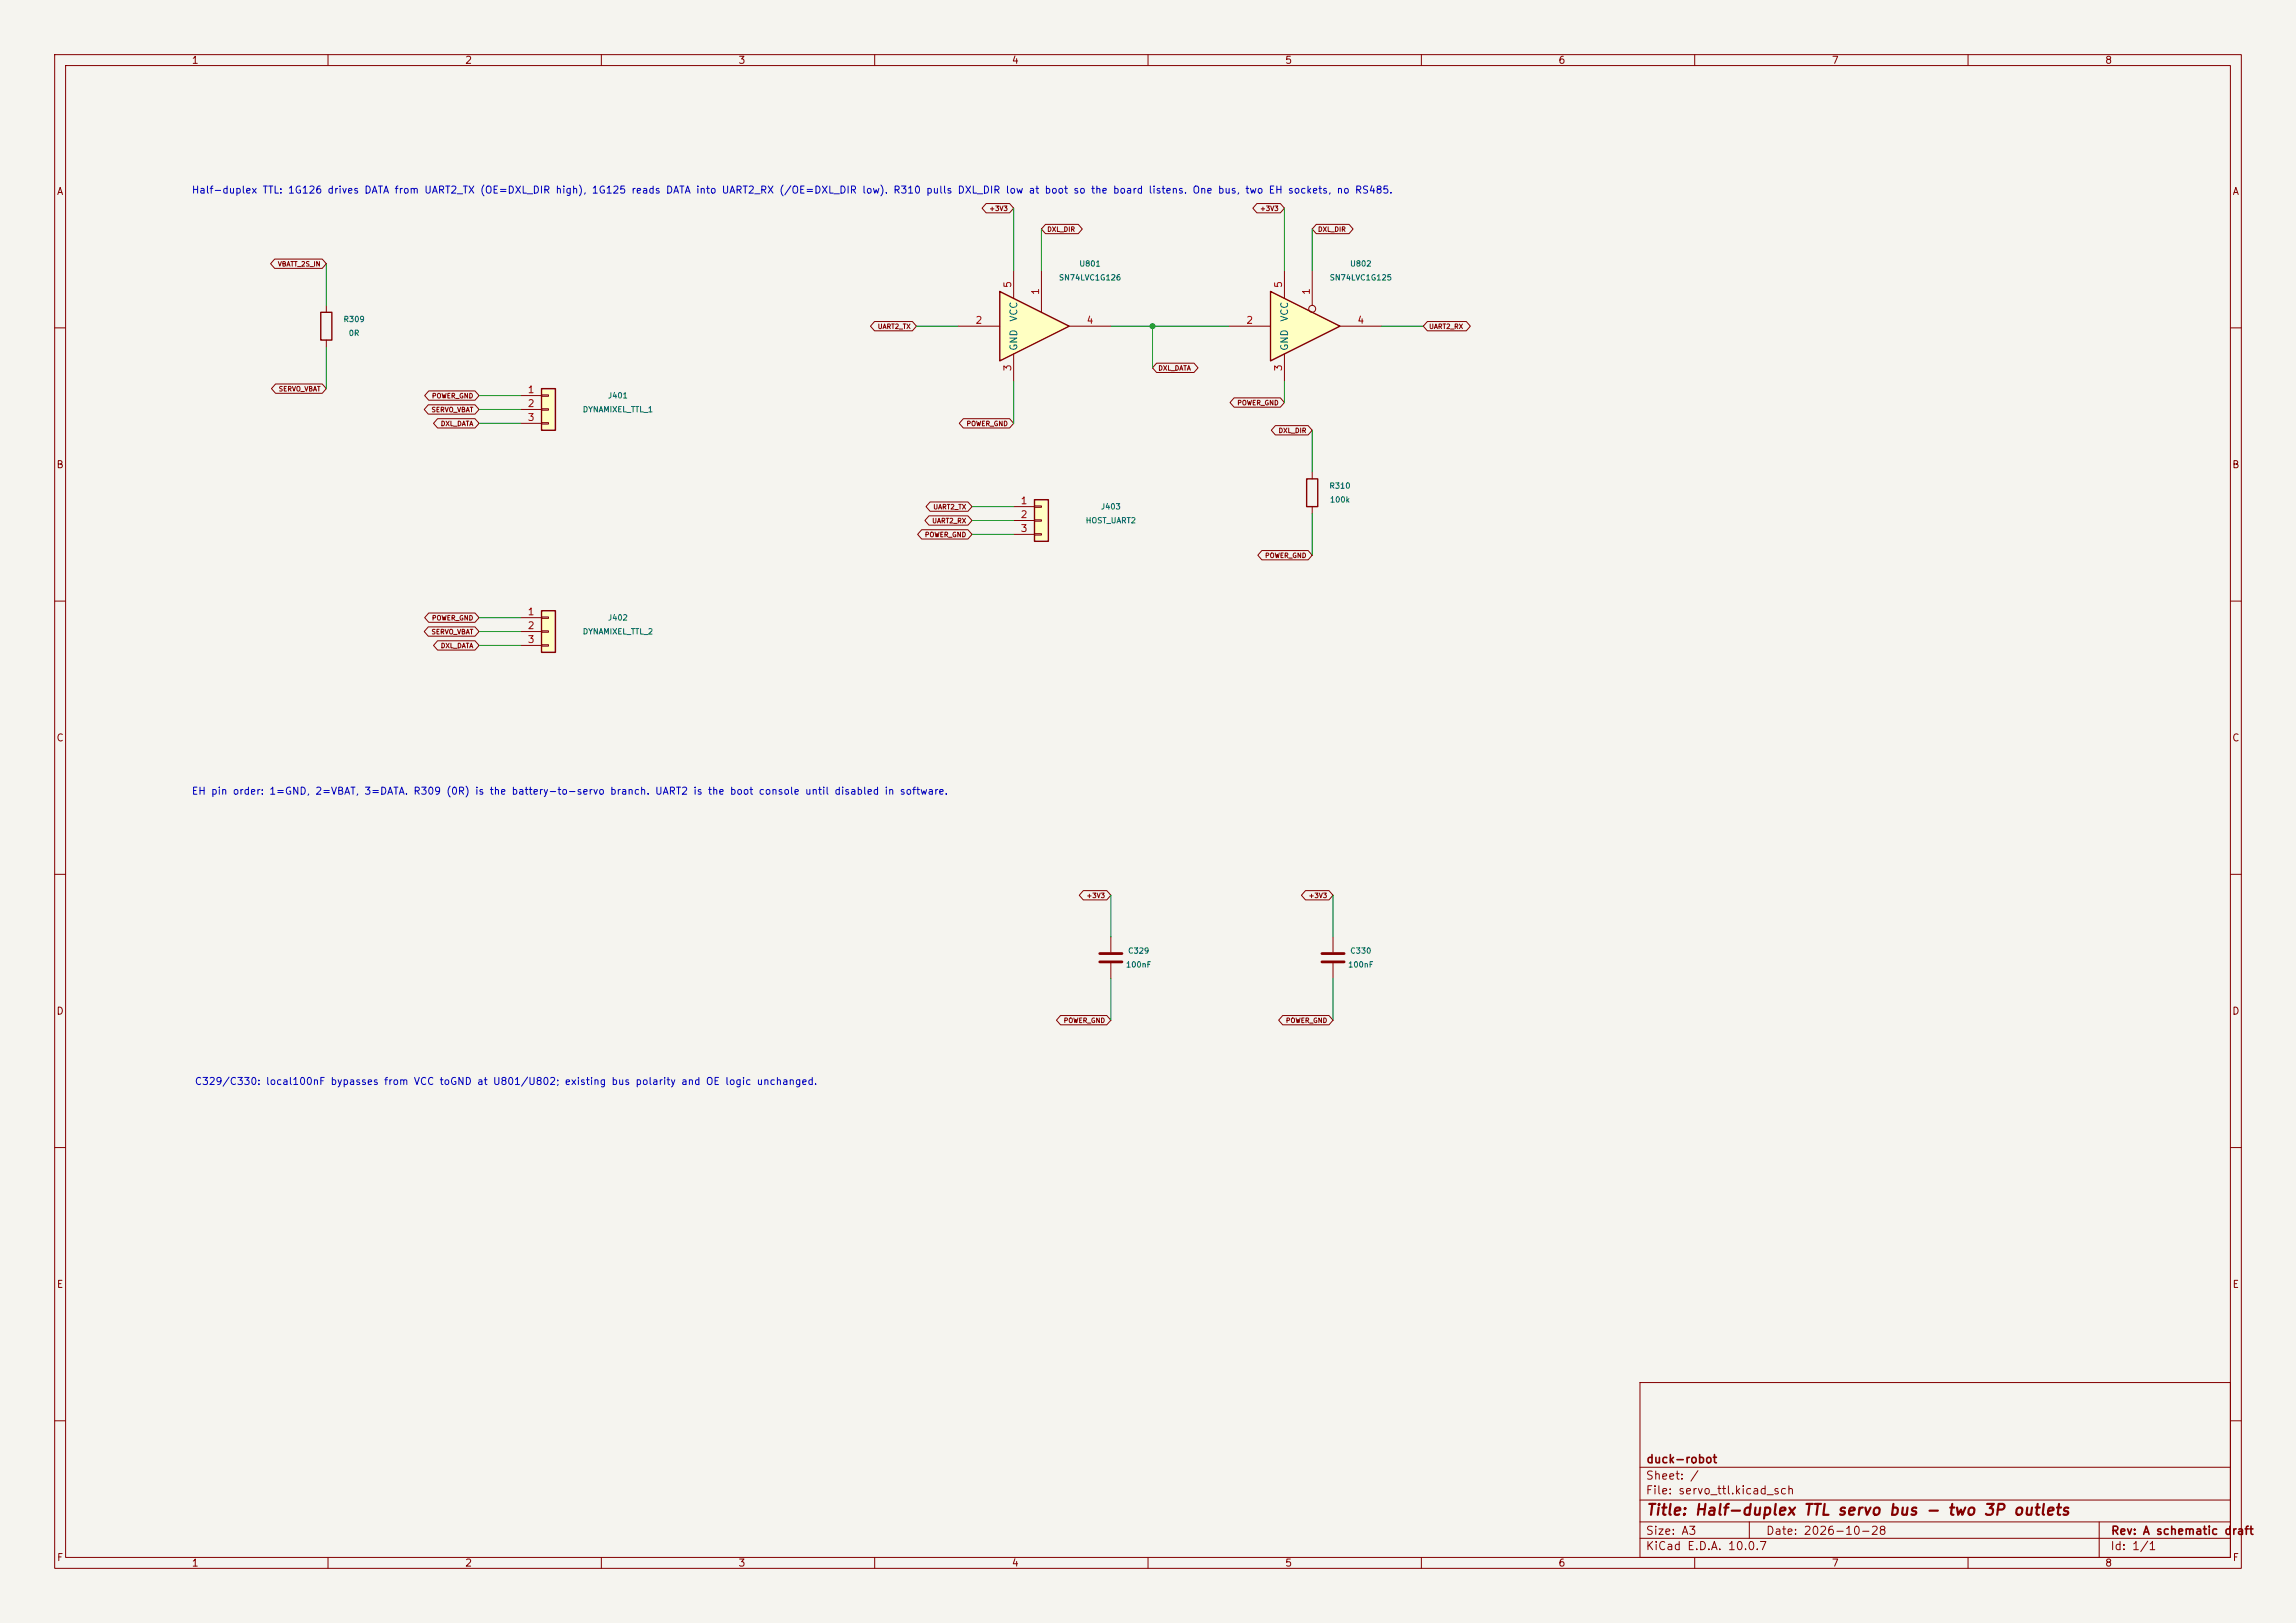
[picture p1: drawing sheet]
<svg xmlns="http://www.w3.org/2000/svg" width="420mm" height="297mm" viewBox="0 0 420 297" stroke-linecap="round" stroke-linejoin="round" font-family="sans-serif">
<defs><g id="words">
<text font-size="2" fill="#840000" x="301" y="277.8">Title: Half-duplex TTL servo bus - two 3P outlets</text>
<g font-size="1.5" fill="#840000">
<text x="301" y="268.1">duck-robot</text>
<text x="300.9" y="273.8">File: servo_ttl.kicad_sch</text>
<text x="300.9" y="271.1">Sheet: /</text>
<text x="300.9" y="281.2">Size: A3</text>
<text x="322.9" y="281.2">Date: 2026-10-28</text>
<text x="386" y="281.2">Rev: A schematic draft</text>
<text x="300.9" y="284">KiCad E.D.A. 10.0.7</text>
<text x="385.9" y="284">Id: 1/1</text>
</g>
<g font-size="1.3" fill="#840000">
<text x="35" y="12">1</text>
<text x="85" y="12">2</text>
<text x="135" y="12">3</text>
<text x="185" y="12">4</text>
<text x="235" y="12">5</text>
<text x="285" y="12">6</text>
<text x="335" y="12">7</text>
<text x="385" y="12">8</text>
<text x="10.3" y="36">A</text>
<text x="408.3" y="36">A</text>
<text x="10.2" y="86">B</text>
<text x="408.2" y="86">B</text>
<text x="10.2" y="136">C</text>
<text x="408.2" y="136">C</text>
<text x="10.2" y="186">D</text>
<text x="408.2" y="186">D</text>
<text x="10.3" y="236">E</text>
<text x="408.3" y="236">E</text>
<text x="10.3" y="286">F</text>
<text x="35" y="287">1</text>
<text x="85" y="287">2</text>
<text x="135" y="287">3</text>
<text x="185" y="287">4</text>
<text x="235" y="287">5</text>
<text x="285" y="287">6</text>
<text x="335" y="287">7</text>
<text x="385" y="287">8</text>
<text x="408.3" y="286">F</text>
</g>
<g font-size="1.3" fill="#0000c2">
<text x="35" y="35.7">Half-duplex TTL: 1G126 drives DATA from UART2_TX (OE=DXL_DIR high), 1G125 reads DATA into UART2_RX (/OE=DXL_DIR low). R310 pulls DXL_DIR low at boot so the board listens. One bus, two EH sockets, no RS485.</text>
<text x="35" y="145.7">EH pin order: 1=GND, 2=VBAT, 3=DATA. R309 (0R) is the battery-to-servo branch. UART2 is the boot console until disabled in software.</text>
<text x="35.5" y="198.9">C329/C330: local100nF bypasses from VCC toGND at U801/U802; existing bus polarity and OE logic unchanged.</text>
</g>
<g font-size="1.3" fill="#a90000">
<text x="185.3" y="52.8" transform="rotate(-90 185.3 52.8)">5</text>
<text x="234.8" y="52.8" transform="rotate(-90 234.8 52.8)">5</text>
<text x="178.3" y="59.6">2</text>
<text x="190.4" y="54.1" transform="rotate(-90 190.4 54.1)">1</text>
<text x="198.7" y="59.6">4</text>
<text x="227.9" y="59.6">2</text>
<text x="239.9" y="54.1" transform="rotate(-90 239.9 54.1)">1</text>
<text x="248.2" y="59.6">4</text>
<text x="185.3" y="68" transform="rotate(-90 185.3 68)">3</text>
<text x="234.8" y="68" transform="rotate(-90 234.8 68)">3</text>
<text x="96.4" y="72.3">1</text>
<text x="96.4" y="74.8">2</text>
<text x="96.4" y="77.3">3</text>
<text x="186.6" y="92.6">1</text>
<text x="186.6" y="95.1">2</text>
<text x="186.6" y="97.7">3</text>
<text x="96.4" y="112.9">1</text>
<text x="96.4" y="115.4">2</text>
<text x="96.4" y="118">3</text>
</g>
<g font-size="1.3" fill="#006464">
<text x="186.4" y="59" transform="rotate(-90 186.4 59)">VCC</text>
<text x="235.9" y="59" transform="rotate(-90 235.9 59)">VCC</text>
<text x="186.4" y="64.3" transform="rotate(-90 186.4 64.3)">GND</text>
<text x="235.9" y="64.3" transform="rotate(-90 235.9 64.3)">GND</text>
</g>
<g font-size="1" fill="#006464">
<text x="193.6" y="51.6">SN74LVC1G126</text>
<text x="197.3" y="49">U801</text>
<text x="243.1" y="51.6">SN74LVC1G125</text>
<text x="246.9" y="49">U802</text>
<text x="62.7" y="59.2">R309</text>
<text x="63.7" y="61.7">0R</text>
<text x="106.5" y="75.7">DYNAMIXEL_TTL_1</text>
<text x="111.1" y="73.1">J401</text>
<text x="243.1" y="89.7">R310</text>
<text x="201.3" y="93.5">J403</text>
<text x="243.2" y="92.2">100k</text>
<text x="198.5" y="96">HOST_UART2</text>
<text x="111.1" y="113.8">J402</text>
<text x="106.5" y="116.3">DYNAMIXEL_TTL_2</text>
<text x="205.9" y="177.3">100nF</text>
<text x="206.3" y="174.7">C329</text>
<text x="246.5" y="177.3">100nF</text>
<text x="246.9" y="174.7">C330</text>
</g>
<g font-size=".9" fill="#840000">
<text x="180.9" y="38.8">+3V3</text>
<text x="230.4" y="38.8">+3V3</text>
<text x="191.5" y="42.6">DXL_DIR</text>
<text x="241" y="42.6">DXL_DIR</text>
<text x="50.7" y="49">VBATT_2S_IN</text>
<text x="160.5" y="60.4">UART2_TX</text>
<text x="261.3" y="60.4">UART2_RX</text>
<text x="50.9" y="71.8">SERVO_VBAT</text>
<text x="211.8" y="68">DXL_DATA</text>
<text x="78.8" y="75.6">SERVO_VBAT</text>
<text x="78.9" y="73.1">POWER_GND</text>
<text x="226.2" y="74.4">POWER_GND</text>
<text x="80.5" y="78.2">DXL_DATA</text>
<text x="176.7" y="78.2">POWER_GND</text>
<text x="233.8" y="79.4">DXL_DIR</text>
<text x="170.4" y="96">UART2_RX</text>
<text x="170.6" y="93.4">UART2_TX</text>
<text x="169.1" y="98.5">POWER_GND</text>
<text x="231.3" y="102.3">POWER_GND</text>
<text x="78.9" y="113.7">POWER_GND</text>
<text x="78.8" y="116.3">SERVO_VBAT</text>
<text x="80.5" y="118.8">DXL_DATA</text>
<text x="198.7" y="164.5">+3V3</text>
<text x="239.3" y="164.5">+3V3</text>
<text x="194.5" y="187.4">POWER_GND</text>
<text x="235.1" y="187.4">POWER_GND</text>
</g>
</g></defs>
<path d="M0 0h420v297h-420z" fill="#f5f4ef" stroke="#f5f4ef" stroke-width=".18"/>
<g fill="none" stroke="#840000" stroke-width=".18">
<path d="M10 10h400v277h-400zM12 12h396v273h-396zM60 10v2M110 10v2M160 10v2M210 10v2M260 10v2M310 10v2M360 10v2M10 60h2M408 60h2M10 110h2"/>
<path d="M408 110h2M10 160h2M408 160h2M10 210h2M408 210h2M300 253h108v32h-108zM10 260h2M300 278.5h108M300 274.5h108M300 268.5h108M320 278.5v3M384 278.5v6.5"/>
<path d="M408 260h2M60 285v2M110 285v2M160 285v2M210 285v2M260 285v2M300 281.5h108M310 285v2M360 285v2"/>
</g>
<path d="M182.9 53.3l12.7 6.4-12.7 6.3z" fill="#ffffc2"/>
<path d="M58.7 57.2h2v5h-2zM182.9 53.3l12.7 6.4-12.7 6.3z" fill="none" stroke="#840000" stroke-width=".25"/>
<path d="M59.7 55.9v1.3M175.3 59.7h7.6M185.4 49.5v5.1M190.5 49.5v7.7M195.6 59.7h7.6M59.7 62.2v1.3M185.4 64.8v5.1" fill="none" stroke="#840000" stroke-width=".18"/>
<path d="M99.1 111.8h2.5v7.6h-2.5z" fill="#ffffc2"/>
<path d="M99.1 111.8h2.5v7.6h-2.5z" fill="none" stroke="#840000" stroke-width=".25"/>
<path d="M95.2 113h3.9M95.2 115.6h3.9M95.2 118.1h3.9M99.1 112.9h1.2v.3h-1.2zM99.1 115.4h1.2v.3h-1.2zM99.1 118h1.2v.2h-1.2z" fill="none" stroke="#840000" stroke-width=".18"/>
<path d="M189.2 91.4h2.6v7.7h-2.6z" fill="#ffffc2"/>
<path d="M189.2 91.4h2.6v7.7h-2.6z" fill="none" stroke="#840000" stroke-width=".25"/>
<path d="M185.4 92.7h3.8M185.4 95.3h3.8M185.4 97.8h3.8M189.2 92.6h1.3v.2h-1.3zM189.2 95.1h1.3v.3h-1.3zM189.2 97.7h1.3v.2h-1.3zM243.8 171.5v2.7M243.8 176.3v2.8" fill="none" stroke="#840000" stroke-width=".18"/>
<path d="M241.8 174.5h4.1M241.8 176h4.1" fill="none" stroke="#840000" stroke-width=".51"/>
<path d="M99.1 71.1h2.5v7.6h-2.5z" fill="#ffffc2"/>
<path d="M99.1 71.1h2.5v7.6h-2.5z" fill="none" stroke="#840000" stroke-width=".25"/>
<path d="M95.2 72.4h3.9M95.2 74.9h3.9M95.2 77.5h3.9M99.1 72.3h1.2v.2h-1.2zM99.1 74.8h1.2v.3h-1.2zM99.1 77.3h1.2v.3h-1.2z" fill="none" stroke="#840000" stroke-width=".18"/>
<path d="M232.4 53.3l12.7 6.4-12.7 6.3z" fill="#ffffc2"/>
<path d="M232.4 53.3l12.7 6.4-12.7 6.3zM239 87.6h2v5.1h-2z" fill="none" stroke="#840000" stroke-width=".25"/>
<g fill="none" stroke="#840000" stroke-width=".18">
<path d="M180.4 37.2h4.3l.7 .9-.7 .9h-4.3l-.8-.9zM229.9 37.2h4.3l.7 .9-.7 .9h-4.3l-.7-.9zM50.2 47.4h8.7l.8 .9-.8 .8h-8.7l-.7-.8zM160 58.8h6.9l.7 .9-.7 .8h-6.9l-.8-.8zM191.2 41.1h6l.8 .8-.8 .9h-6l-.7-.9zM224.8 59.7h7.6M234.9 49.5v5.1M240 49.5v6.4M240.8 41.1h6l.7 .8-.7 .9h-6l-.8-.9zM245.1 59.7h7.6M261.1 58.8h7.1l.8 .9-.8 .8h-7.1l-.8-.8zM50.4 70.3h8.5l.8 .8-.8 .9h-8.5l-.7-.9z"/>
<path d="M78.3 74.1h8.6l.7 .8-.7 .9h-8.6l-.7-.9zM78.4 71.5h8.5l.7 .9-.7 .8h-8.5l-.7-.8zM80 76.6h6.9l.7 .9-.7 .8h-6.9l-.7-.8zM176.2 76.6h8.5l.7 .9-.7 .8h-8.5l-.7-.8zM211.6 66.5h6.8l.8 .8-.8 .9h-6.8l-.8-.9zM225.7 72.8h8.5l.7 .9-.7 .8h-8.5l-.7-.8zM233.3 77.9h6l.7 .8-.7 .9h-6l-.8-.9zM234.9 64.8v5.1M168.6 96.9h8.5l.7 .9-.7 .8h-8.5l-.7-.8zM169.9 94.4h7.2l.7 .9-.7 .8h-7.2l-.7-.8zM170.1 91.9h7l.7 .8-.7 .9h-7l-.7-.9zM240 86.4v1.2"/>
<path d="M240 92.7v1.3M78.3 114.7h8.6l.7 .9-.7 .8h-8.6l-.7-.8zM78.4 112.2h8.5l.7 .8-.7 .9h-8.5l-.7-.9zM80 117.3h6.9l.7 .8-.7 .9h-6.9l-.7-.9zM230.8 100.7h8.5l.7 .9-.7 .9h-8.5l-.7-.9zM198.2 163h4.3l.7 .8-.7 .9h-4.3l-.8-.9zM203.2 171.5v2.7M203.2 176.3v2.8M238.8 163h4.3l.7 .8-.7 .9h-4.3l-.7-.9zM194 185.8h8.5l.7 .9-.7 .8h-8.5l-.7-.8zM234.6 185.8h8.5l.7 .9-.7 .8h-8.5l-.7-.8z"/>
<circle cx="240" cy="56.5" r=".63"/>
</g>
<path d="M201.2 174.5h4M201.2 176h4" fill="none" stroke="#840000" stroke-width=".51"/>
<g fill="none" stroke="#009600" stroke-width=".18">
<path d="M185.4 38.1v11.4M234.9 38.1v11.4M59.7 48.3v7.6M167.6 59.7h7.7M190.5 41.9v7.6M203.2 59.7h21.6M210.8 59.7v7.6M240 41.9v7.6M252.7 59.7h7.6M59.7 63.5v7.6M87.6 77.5h7.6M87.6 72.4h7.6"/>
<path d="M87.6 74.9h7.6M185.4 69.9v7.6M234.9 69.9v3.8M240 78.7v7.7M177.8 92.7h7.6M177.8 95.3h7.6M177.8 97.8h7.6M240 94v7.6M87.6 118.1h7.6M87.6 113h7.6M87.6 115.6h7.6M203.2 163.8v7.7"/>
<path d="M203.2 179.1v7.6M243.8 163.8v7.7M243.8 179.1v7.6"/>
</g>
<circle cx="210.8" cy="59.7" r=".46" fill="#009600" stroke="#009600" stroke-width=".18"/>
<use href="#words"/>
</svg>
